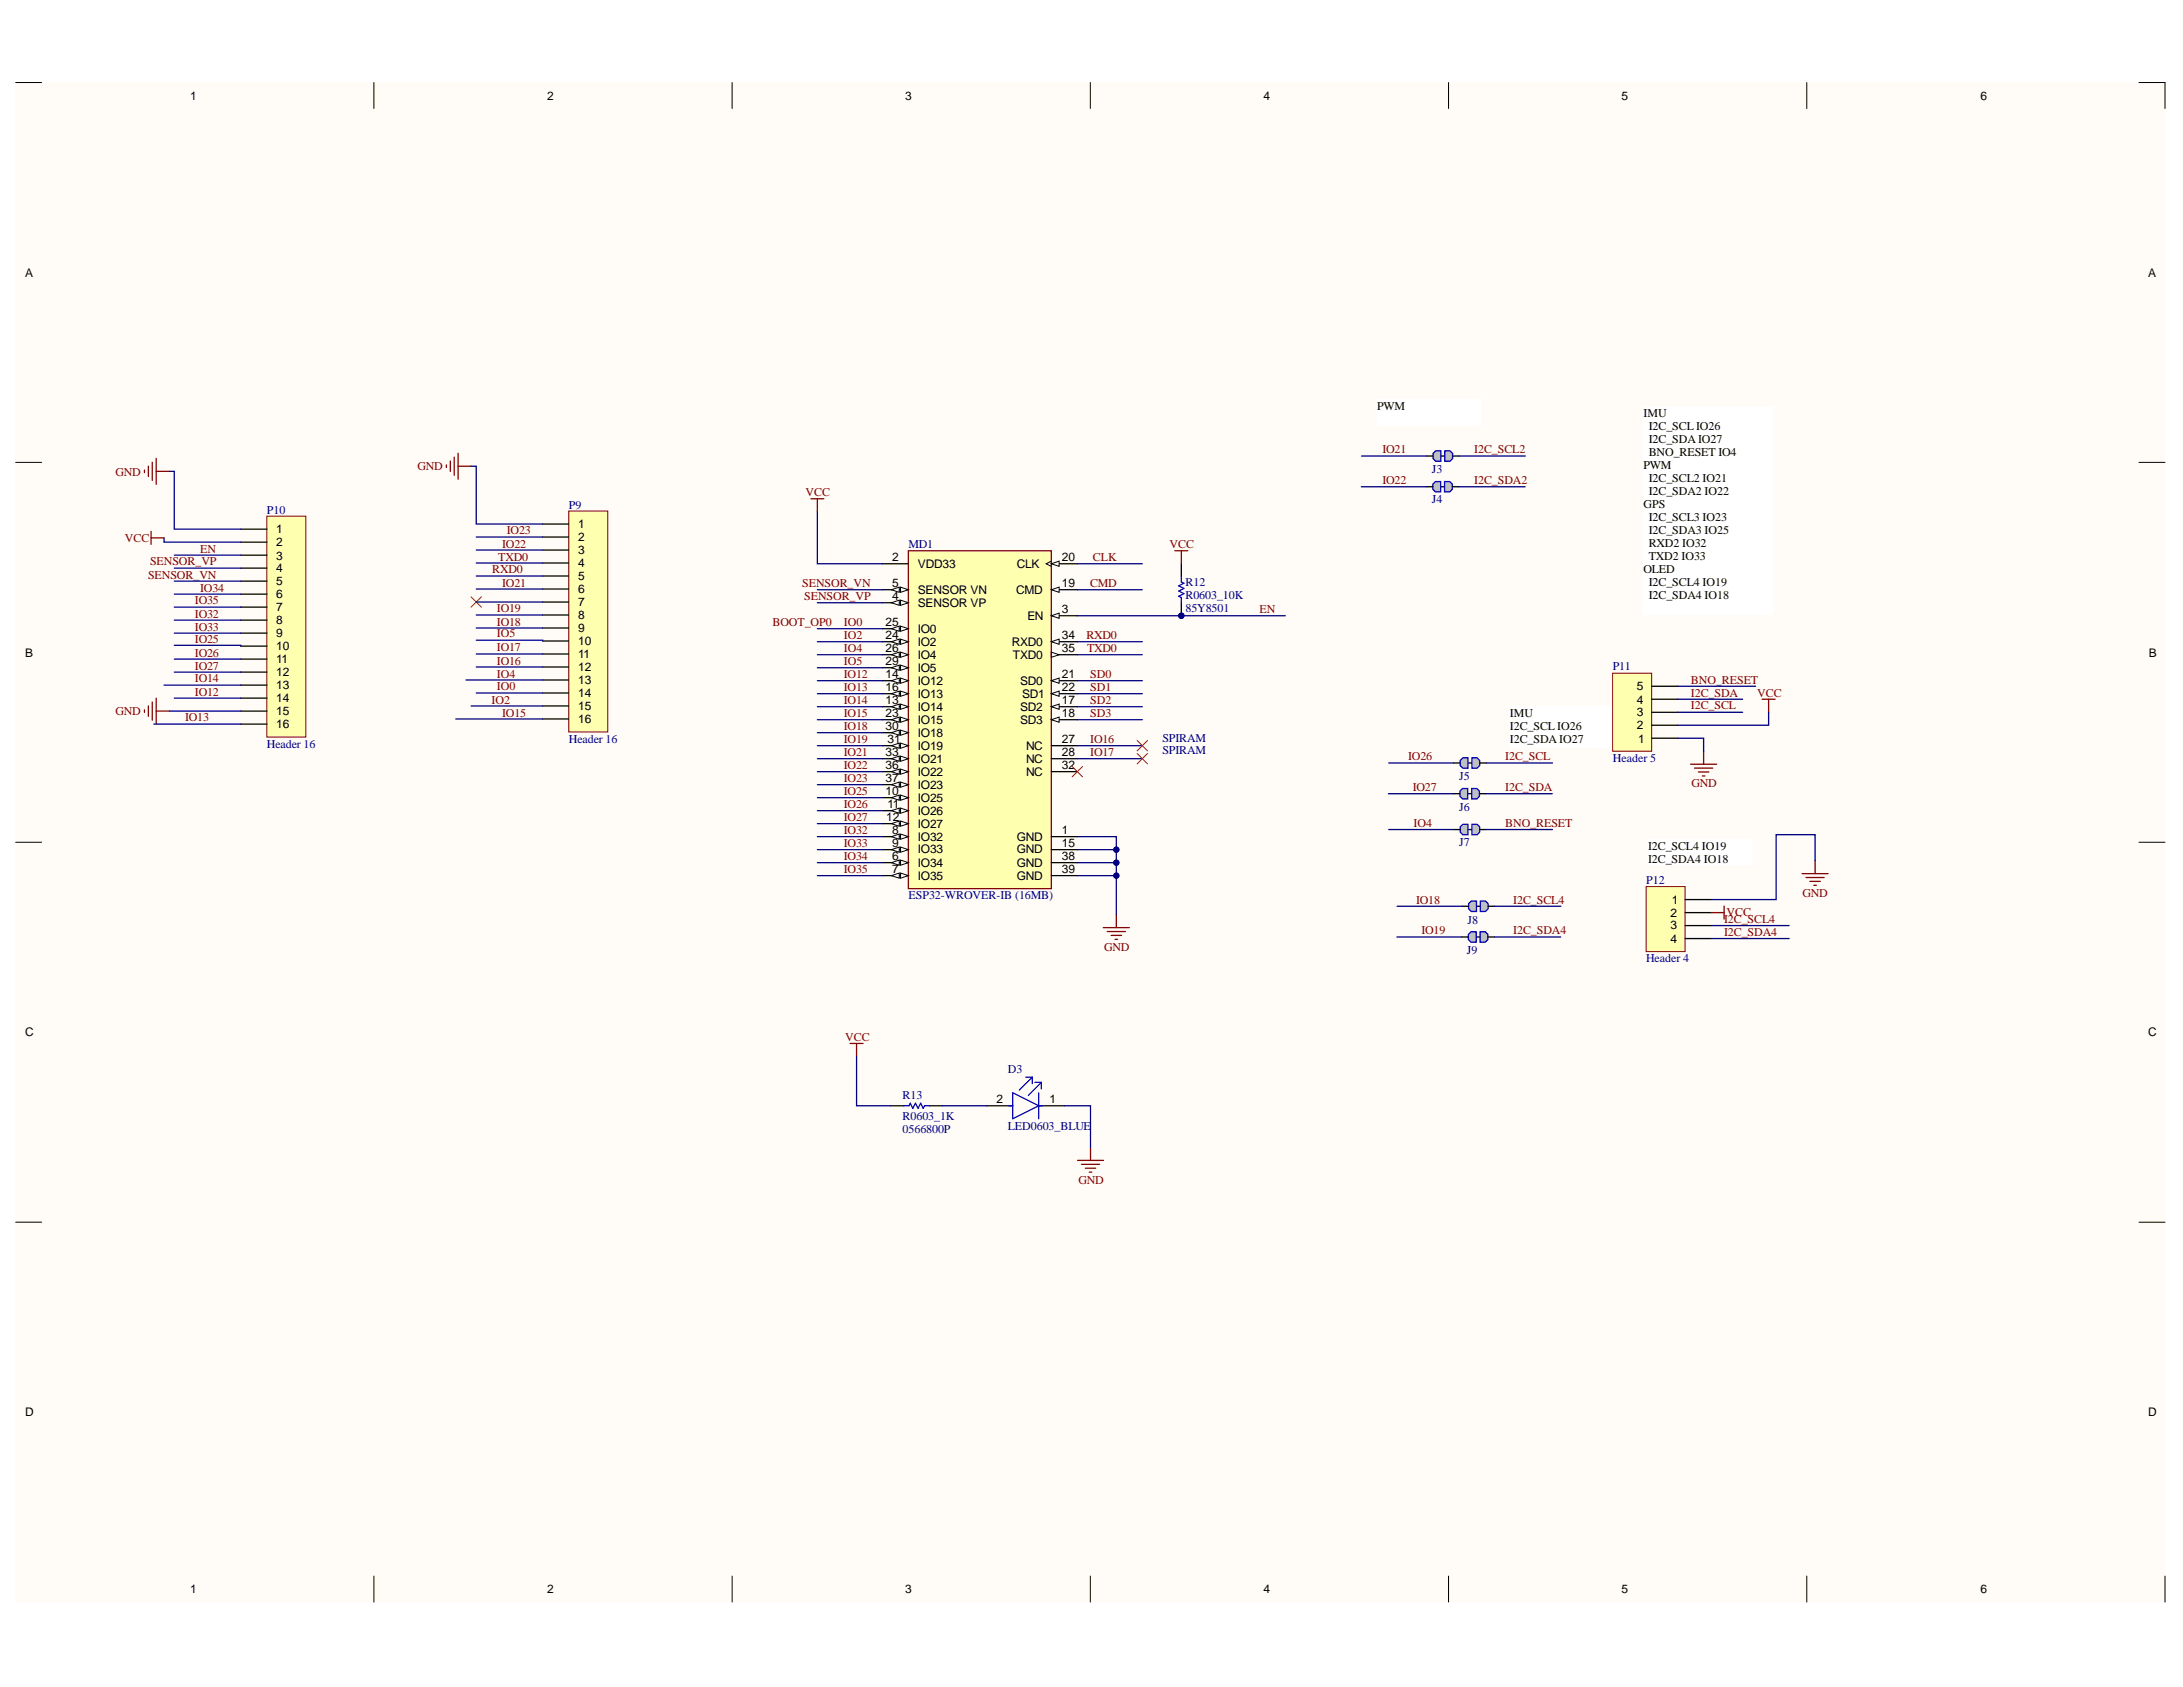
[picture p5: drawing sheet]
<svg xmlns="http://www.w3.org/2000/svg" width="279mm" height="216mm" viewBox="0 0 279 216" stroke-linecap="round" stroke-linejoin="round" font-family="sans-serif">
<defs><g id="words">
<g font-size="1.5">
<text x="24.4" y="12.8">1</text>
<text x="70" y="12.8">2</text>
<text x="115.9" y="12.8">3</text>
<text x="161.7" y="12.8">4</text>
<text x="207.5" y="12.8">5</text>
<text x="253.5" y="12.8">6</text>
<text x="3.2" y="35.4">A</text>
<text x="275" y="35.4">A</text>
<text x="176.3" y="52.4">PWM</text>
<text x="210.3" y="53.4">IMU</text>
<text x="211" y="55">I2C_SCLIO26</text>
<text x="211" y="56.7">I2C_SDAIO27</text>
<text x="211" y="58.4">BNO_RESET IO4</text>
<text x="210.3" y="60">PWM</text>
<text x="210.3" y="65">GPS</text>
<text x="211" y="61.7">I2C_SCL2 IO21</text>
<text x="211" y="63.4">I2C_SDA2 IO22</text>
<text x="35.4" y="68.2">1</text>
<text x="35.4" y="69.9">2</text>
<text x="35.4" y="71.6">3</text>
<text x="74" y="67.5">1</text>
<text x="74" y="69.2">2</text>
<text x="74" y="70.9">3</text>
<text x="114.2" y="71.9">2</text>
<text x="135.9" y="71.9">20</text>
<text x="211" y="66.7">I2C_SCL3 IO23</text>
<text x="211" y="68.4">I2C_SDA3 IO25</text>
<text x="211" y="70">RXD2 IO32</text>
<text x="211" y="71.7">TXD2 IO33</text>
<text x="35.4" y="73.2">4</text>
<text x="35.4" y="74.9">5</text>
<text x="35.4" y="76.6">6</text>
<text x="74" y="72.5">4</text>
<text x="74" y="74.2">5</text>
<text x="74" y="75.9">6</text>
<text x="74" y="77.5">7</text>
<text x="114.2" y="75.2">5</text>
<text x="114.2" y="76.8">4</text>
<text x="117.5" y="72.7">VDD33</text>
<text x="117.5" y="76">SENSOR VN</text>
<text x="117.5" y="77.7">SENSOR VP</text>
<text x="130.1" y="76">CMD</text>
<text x="130.2" y="72.7">CLK</text>
<text x="135.9" y="75.2">19</text>
<text x="210.3" y="73.4">OLED</text>
<text x="211" y="75">I2C_SCL4 IO19</text>
<text x="211" y="76.7">I2C_SDA4 IO18</text>
<text x="35.4" y="78.2">7</text>
<text x="35.4" y="79.9">8</text>
<text x="35.4" y="81.6">9</text>
<text x="35.4" y="83.2">10</text>
<text x="74" y="79.2">8</text>
<text x="74" y="80.9">9</text>
<text x="74" y="82.5">10</text>
<text x="113.3" y="80.1">25</text>
<text x="113.3" y="81.8">24</text>
<text x="113.3" y="83.4">26</text>
<text x="117.5" y="81">IO0</text>
<text x="117.5" y="82.7">IO2</text>
<text x="129.5" y="82.7">RXD0</text>
<text x="131.5" y="79.3">EN</text>
<text x="135.9" y="78.5">3</text>
<text x="135.9" y="81.8">34</text>
<text x="135.9" y="83.4">35</text>
<text x="3.2" y="84">B</text>
<text x="35.4" y="84.9">11</text>
<text x="35.4" y="86.6">12</text>
<text x="35.4" y="88.2">13</text>
<text x="35.4" y="89.9">14</text>
<text x="74" y="84.2">11</text>
<text x="74" y="85.9">12</text>
<text x="74" y="87.5">13</text>
<text x="74" y="89.2">14</text>
<text x="113.3" y="85.1">29</text>
<text x="113.3" y="86.8">14</text>
<text x="113.3" y="88.4">16</text>
<text x="117.5" y="84.3">IO4</text>
<text x="117.5" y="86">IO5</text>
<text x="117.5" y="87.7">IO12</text>
<text x="117.5" y="89.3">IO13</text>
<text x="129.7" y="84.3">TXD0</text>
<text x="130.6" y="87.7">SD0</text>
<text x="130.8" y="89.3">SD1</text>
<text x="135.9" y="86.8">21</text>
<text x="135.9" y="88.4">22</text>
<text x="209.5" y="88.3">5</text>
<text x="275" y="84">B</text>
<text x="35.4" y="91.6">15</text>
<text x="35.4" y="93.2">16</text>
<text x="74" y="90.9">15</text>
<text x="74" y="92.6">16</text>
<text x="113.3" y="90.1">13</text>
<text x="113.3" y="91.8">23</text>
<text x="113.3" y="93.4">30</text>
<text x="113.6" y="95.1">31</text>
<text x="117.5" y="91">IO14</text>
<text x="117.5" y="92.7">IO15</text>
<text x="117.5" y="94.3">IO18</text>
<text x="117.5" y="96">IO19</text>
<text x="130.6" y="91">SD2</text>
<text x="130.6" y="92.7">SD3</text>
<text x="131.3" y="96">NC</text>
<text x="135.9" y="90.1">17</text>
<text x="135.9" y="91.8">18</text>
<text x="135.9" y="95.1">27</text>
<text x="193.3" y="91.7">IMU</text>
<text x="193.3" y="93.4">I2C_SCLIO26</text>
<text x="193.3" y="95">I2C_SDAIO27</text>
<text x="209.5" y="93.3">2</text>
<text x="209.5" y="91.6">3</text>
<text x="209.5" y="90">4</text>
<text x="209.7" y="95">1</text>
<text x="113.3" y="96.8">33</text>
<text x="113.3" y="98.4">36</text>
<text x="113.3" y="100.1">37</text>
<text x="113.3" y="101.8">10</text>
<text x="117.5" y="97.6">IO21</text>
<text x="117.5" y="99.3">IO22</text>
<text x="117.5" y="100.9">IO23</text>
<text x="131.3" y="97.6">NC</text>
<text x="131.3" y="99.3">NC</text>
<text x="135.9" y="96.8">28</text>
<text x="135.9" y="98.4">32</text>
<text x="113.4" y="105.1">12</text>
<text x="113.6" y="103.4">11</text>
<text x="114.2" y="106.8">8</text>
<text x="117.5" y="102.6">IO25</text>
<text x="117.5" y="104.2">IO26</text>
<text x="117.5" y="105.9">IO27</text>
<text x="117.5" y="107.6">IO32</text>
<text x="130.2" y="107.6">GND</text>
<text x="135.9" y="106.8">1</text>
<text x="114.2" y="108.4">9</text>
<text x="114.2" y="110.1">6</text>
<text x="114.2" y="111.8">7</text>
<text x="117.5" y="109.2">IO33</text>
<text x="117.5" y="110.9">IO34</text>
<text x="117.5" y="112.6">IO35</text>
<text x="130.2" y="109.2">GND</text>
<text x="130.2" y="110.9">GND</text>
<text x="130.2" y="112.6">GND</text>
<text x="135.9" y="108.4">15</text>
<text x="135.9" y="110.1">38</text>
<text x="135.9" y="111.8">39</text>
<text x="210.9" y="108.7">I2C_SCL4 IO19</text>
<text x="210.9" y="110.4">I2C_SDA4 IO18</text>
<text x="213.8" y="117.3">2</text>
<text x="213.8" y="119">3</text>
<text x="214" y="115.7">1</text>
<text x="213.8" y="120.6">4</text>
<text x="3.2" y="132.6">C</text>
<text x="275" y="132.6">C</text>
<text x="127.5" y="141.2">2</text>
<text x="134.3" y="141.2">1</text>
<text x="3.2" y="181.3">D</text>
<text x="275" y="181.3">D</text>
<text x="24.4" y="203.9">1</text>
<text x="70" y="203.9">2</text>
<text x="115.9" y="203.9">3</text>
<text x="161.7" y="203.9">4</text>
<text x="207.5" y="203.9">5</text>
<text x="253.5" y="203.9">6</text>
</g>
<g font-size="1.5" fill="#800000">
<text x="176.9" y="58">IO21</text>
<text x="188.7" y="58">I2C_SCL2</text>
<text x="14.8" y="60.9">GND</text>
<text x="53.5" y="60.2">GND</text>
<text x="103.1" y="63.5">VCC</text>
<text x="176.9" y="62">IO22</text>
<text x="188.7" y="62">I2C_SDA2</text>
<text x="16" y="69.3">VCC</text>
<text x="25.6" y="70.8">EN</text>
<text x="63.8" y="71.8">TXD0</text>
<text x="64.3" y="70.1">IO22</text>
<text x="64.9" y="68.4">IO23</text>
<text x="139.9" y="71.9">CLK</text>
<text x="149.7" y="70.2">VCC</text>
<text x="18.9" y="74.1">SENSOR_VN</text>
<text x="19.2" y="72.4">SENSOR_VP</text>
<text x="24.9" y="77.4">IO35</text>
<text x="25.6" y="75.7">IO34</text>
<text x="63" y="73.4">RXD0</text>
<text x="64.3" y="75.1">IO21</text>
<text x="102.7" y="75.2">SENSOR_VN</text>
<text x="102.9" y="76.8">SENSOR_VP</text>
<text x="139.5" y="75.2">CMD</text>
<text x="24.9" y="79">IO32</text>
<text x="24.9" y="80.7">IO33</text>
<text x="24.9" y="82.3">IO25</text>
<text x="63.6" y="83.4">IO17</text>
<text x="63.6" y="81.6">IO5</text>
<text x="63.6" y="80.1">IO18</text>
<text x="63.6" y="78.4">IO19</text>
<text x="98.9" y="80.1">BOOT_OP0</text>
<text x="108" y="80.1">IO0</text>
<text x="108" y="81.8">IO2</text>
<text x="108" y="83.4">IO4</text>
<text x="139" y="81.8">RXD0</text>
<text x="139.1" y="83.4">TXD0</text>
<text x="161.2" y="78.5">EN</text>
<text x="24.9" y="84">IO26</text>
<text x="24.9" y="85.7">IO27</text>
<text x="24.9" y="87.3">IO14</text>
<text x="24.9" y="89">IO12</text>
<text x="63.6" y="88.3">IO0</text>
<text x="63.6" y="86.7">IO4</text>
<text x="63.6" y="85">IO16</text>
<text x="108" y="85.1">IO5</text>
<text x="108" y="86.8">IO12</text>
<text x="108" y="88.4">IO13</text>
<text x="139.5" y="86.8">SD0</text>
<text x="139.5" y="88.4">SD1</text>
<text x="216.4" y="89.2">I2C_SDA</text>
<text x="216.4" y="87.5">BNO_RESET</text>
<text x="224.9" y="89.2">VCC</text>
<text x="14.8" y="91.5">GND</text>
<text x="23.7" y="92.3">IO13</text>
<text x="62.9" y="90">IO2</text>
<text x="64.3" y="91.7">IO15</text>
<text x="108" y="90.1">IO14</text>
<text x="108" y="91.8">IO15</text>
<text x="108" y="93.4">IO18</text>
<text x="108" y="95.1">IO19</text>
<text x="139.5" y="90.1">SD2</text>
<text x="139.5" y="91.8">SD3</text>
<text x="139.5" y="95.1">IO16</text>
<text x="216.4" y="90.8">I2C_SCL</text>
<text x="108" y="96.8">IO21</text>
<text x="108" y="98.4">IO22</text>
<text x="108" y="100.1">IO23</text>
<text x="108" y="101.8">IO25</text>
<text x="139.5" y="96.8">IO17</text>
<text x="180.2" y="97.3">IO26</text>
<text x="180.8" y="101.3">IO27</text>
<text x="192.7" y="97.3">I2C_SCL</text>
<text x="192.7" y="101.3">I2C_SDA</text>
<text x="216.5" y="100.8">GND</text>
<text x="108" y="103.4">IO26</text>
<text x="108" y="105.1">IO27</text>
<text x="108" y="106.8">IO32</text>
<text x="180.9" y="105.8">IO4</text>
<text x="192.7" y="105.8">BNO_RESET</text>
<text x="108" y="108.4">IO33</text>
<text x="108" y="110.1">IO34</text>
<text x="108" y="111.8">IO35</text>
<text x="181.2" y="115.7">IO18</text>
<text x="181.9" y="119.5">IO19</text>
<text x="193.7" y="115.7">I2C_SCL4</text>
<text x="193.7" y="119.5">I2C_SDA4</text>
<text x="220.7" y="119.8">I2C_SDA4</text>
<text x="220.7" y="118.1">I2C_SCL4</text>
<text x="221" y="117.3">VCC</text>
<text x="230.7" y="114.8">GND</text>
<text x="141.3" y="121.7">GND</text>
<text x="108.2" y="133.2">VCC</text>
<text x="138" y="151.5">GND</text>
</g>
<g font-size="1.5" fill="#000080">
<text x="34.2" y="65.8">P10</text>
<text x="72.8" y="65.1">P9</text>
<text x="183.3" y="60.5">J3</text>
<text x="183.3" y="64.4">J4</text>
<text x="116.3" y="70.2">MD1</text>
<text x="151.7" y="75">R12</text>
<text x="151.7" y="76.7">R0603_10K</text>
<text x="151.7" y="78.3">85Y8501</text>
<text x="206.4" y="85.8">P11</text>
<text x="34.2" y="95.7">Header 16</text>
<text x="72.8" y="95">Header 16</text>
<text x="148.8" y="94.9">SPIRAM</text>
<text x="148.8" y="96.5">SPIRAM</text>
<text x="186.7" y="99.8">J5</text>
<text x="206.4" y="97.5">Header 5</text>
<text x="186.7" y="103.7">J6</text>
<text x="186.7" y="108.3">J7</text>
<text x="210.7" y="113.1">P12</text>
<text x="116.3" y="115.1">ESP32-WROVER-IB (16MB)</text>
<text x="187.8" y="118.2">J8</text>
<text x="187.8" y="122.1">J9</text>
<text x="210.7" y="123.1">Header 4</text>
<text x="129" y="137.4">D3</text>
<text x="115.5" y="140.7">R13</text>
<text x="115.5" y="143.4">R0603_1K</text>
<text x="115.5" y="145">0566800P</text>
<text x="129" y="144.7">LED0603_BLUE</text>
</g>
</g></defs>
<g fill="#fffcf8">
<path d="M2 10.6h275.1v194.4h-275.1z" fill-rule="evenodd"/>
<path d="M5.3 13.9h268.5v187.8h-268.5z" fill-rule="evenodd"/>
</g>
<g fill="none" stroke="#000" stroke-width=".13">
<path d="M2 10.6h3.3M47.9 10.6v3.3M93.7 10.6v3.3M139.5 10.6v3.3M185.4 10.6v3.3M231.2 10.6v3.3M273.8 10.6h3.3v3.3M2 59.2h3.3M273.8 59.2h3.3M2 107.8h3.3M273.8 107.8h3.3M2 156.4h3.3"/>
<path d="M273.8 156.4h3.3M47.9 201.7v3.3M93.7 201.7v3.3M139.5 201.7v3.3M185.4 201.7v3.3M231.2 201.7v3.3M277.1 201.7v3.3"/>
</g>
<path d="M108.8 133.5h1.7M109.6 133.5v1.7M137.9 148.5h3.3M138.4 149h2.3M138.9 149.5h1.3M139.4 150h.3M139.6 146.8v1.7" fill="none" stroke="#800000" stroke-width=".16"/>
<path d="M210.3 52.1h16.6v26.6h-16.6z" fill-rule="evenodd" fill="#fff"/>
<path d="M210.3 52.1h16.6v26.6h-16.6z" fill="none" stroke="#fff" stroke-width=".13"/>
<path d="M114 141.5h1.7M119 141.5h1.7" fill="none" stroke="#000" stroke-width=".16"/>
<path d="M115.7 141.5h.6l.2-.3 .3 .6 .4-.6 .3 .6 .3-.6 .4 .6 .1-.3h.7" fill="none" stroke="#00f" stroke-width=".16"/>
<path d="M193.3 90.4h13.3v5.3h-13.3z" fill-rule="evenodd" fill="#fff"/>
<path d="M193.3 90.4h13.3v5.3h-13.3z" fill="none" stroke="#fff" stroke-width=".13"/>
<path d="M216.4 97.8h3.3M216.9 98.3h2.3M217.4 98.8h1.3M217.9 99.3h.3M218 96.1v1.7M225.5 89.5h1.7M226.4 89.5v1.7" fill="none" stroke="#800000" stroke-width=".17"/>
<path d="M206.4 86.2h5v9.9h-5z" fill-rule="evenodd" fill="#ffffb0"/>
<path d="M206.4 86.2h5v9.9h-5z" fill="none" stroke="#800000" stroke-width=".13"/>
<path d="M211.4 94.5h3.3M211.4 92.8h3.3M211.4 91.2h3.3M211.4 89.5h3.3M211.4 87.8h3.3" fill="none" stroke="#000" stroke-width=".17"/>
<path d="M210.7 113.5h5v8.3h-5z" fill-rule="evenodd" fill="#ffffb0"/>
<path d="M210.7 113.5h5v8.3h-5z" fill="none" stroke="#800000" stroke-width=".13"/>
<path d="M215.7 115.1h3.3M215.7 116.8h3.3M215.7 118.5h3.3M215.7 120.1h3.3" fill="none" stroke="#000" stroke-width=".17"/>
<path d="M219 116.8h1.7M220.7 116v1.6M230.6 111.8h3.4M231.2 112.3h2.3M231.6 112.8h1.4M232.1 113.3h.4M232.3 110.1v1.7" fill="none" stroke="#800000" stroke-width=".17"/>
<path d="M210.9 107.4h13.4v3.3h-13.4z" fill-rule="evenodd" fill="#fff"/>
<path d="M210.9 107.4h13.4v3.3h-13.4z" fill="none" stroke="#fff" stroke-width=".13"/>
<path d="M176.2 51.1h13.3v3.3h-13.3z" fill-rule="evenodd" fill="#fff"/>
<path d="M176.2 51.1h13.3v3.3h-13.3z" fill="none" stroke="#fff" stroke-width=".13"/>
<path d="M19 59.7v1.3M19.5 59.2v2.3M20 58.7v3.3M57.1 59.5v.3M57.6 59v1.3M58.1 58.5v2.3M58.6 58v3.3M58.6 59.7h1.7M18.5 60.2v.3M19.3 68v1.7M19.3 68.8h1.7M20 60.3h1.7" fill="none" stroke="#800000" stroke-width=".16"/>
<path d="M72.8 65.4h5v28.3h-5z" fill-rule="evenodd" fill="#ffffb0"/>
<path d="M72.8 65.4h5v28.3h-5z" fill="none" stroke="#800000" stroke-width=".13"/>
<g fill="none" stroke="#000" stroke-width=".16">
<path d="M69.5 67.1h3.3M69.5 68.7h3.3M69.5 70.4h3.3M69.5 72.1h3.3M69.5 73.7h3.3M69.5 75.4h3.3M69.5 77h3.3M69.5 78.7h3.3M69.5 80.4h3.3M69.5 82h3.3M69.5 83.7h3.3M69.5 85.4h3.3"/>
<path d="M69.5 87h3.3M69.5 88.7h3.3M69.5 90.3h3.3M69.5 92h3.3"/>
</g>
<path d="M60.3 76.4l1.3 1.3M61.6 76.4l-1.3 1.3" fill="none" stroke="#f00" stroke-width=".13"/>
<path d="M34.2 66.1h4.9v28.2h-4.9z" fill-rule="evenodd" fill="#ffffb0"/>
<path d="M34.2 66.1h4.9v28.2h-4.9z" fill="none" stroke="#800000" stroke-width=".13"/>
<g fill="none" stroke="#000" stroke-width=".16">
<path d="M30.8 67.7h3.4M30.8 69.4h3.4M30.8 71h3.4M30.8 72.7h3.4M30.8 74.4h3.4M30.8 76h3.4M30.8 77.7h3.4M30.8 79.4h3.4M30.8 81h3.4M30.8 82.7h3.4M30.8 84.4h3.4M30.8 86h3.4"/>
<path d="M30.8 87.7h3.4M30.8 89.3h3.4M30.8 91h3.4M30.8 92.7h3.4"/>
</g>
<path d="M18.5 90.8v.4M19 90.3v1.4M19.5 89.8v2.4M20 89.3v3.4M20 91h1.7" fill="none" stroke="#800000" stroke-width=".16"/>
<path d="M183.4 58.4h2.5" fill="none" stroke="#000" stroke-width=".17"/>
<path d="M183.4 58l.3-.3h.7v1.3h-.7l-.3-.3z" fill-rule="evenodd" fill="#c0c0c0"/>
<path d="M183.4 58l.3-.3h.7v1.3h-.7l-.3-.3z" fill="none" stroke="#00f" stroke-width=".17"/>
<path d="M184.9 57.7h.7l.3 .3v.7l-.3 .3h-.7z" fill-rule="evenodd" fill="#c0c0c0"/>
<path d="M184.9 57.7h.7l.3 .3v.7l-.3 .3h-.7z" fill="none" stroke="#00f" stroke-width=".17"/>
<path d="M182.6 58.4h.8M185.9 58.4h.8M183.4 62.3h2.5" fill="none" stroke="#000" stroke-width=".17"/>
<path d="M183.4 62l.3-.4h.7v1.3h-.7l-.3-.3z" fill-rule="evenodd" fill="#c0c0c0"/>
<path d="M183.4 62l.3-.4h.7v1.3h-.7l-.3-.3z" fill="none" stroke="#00f" stroke-width=".17"/>
<path d="M184.9 61.6h.6l.4 .4v.6l-.4 .3h-.6z" fill-rule="evenodd" fill="#c0c0c0"/>
<path d="M184.9 61.6h.6l.4 .4v.6l-.4 .3h-.6z" fill="none" stroke="#00f" stroke-width=".17"/>
<path d="M182.6 62.3h.8M185.9 62.3h.8M186.9 97.6h2.5" fill="none" stroke="#000" stroke-width=".17"/>
<path d="M186.9 97.3l.3-.3h.7v1.3h-.7l-.3-.3z" fill-rule="evenodd" fill="#c0c0c0"/>
<path d="M186.9 97.3l.3-.3h.7v1.3h-.7l-.3-.3z" fill="none" stroke="#00f" stroke-width=".17"/>
<path d="M188.4 97h.7l.3 .3v.7l-.3 .3h-.7z" fill-rule="evenodd" fill="#c0c0c0"/>
<path d="M188.4 97h.7l.3 .3v.7l-.3 .3h-.7z" fill="none" stroke="#00f" stroke-width=".17"/>
<path d="M186.1 97.6h.8M189.4 97.6h.8M186.9 101.6h2.5" fill="none" stroke="#000" stroke-width=".17"/>
<path d="M186.9 101.2l.3-.3h.7v1.3h-.7l-.3-.3z" fill-rule="evenodd" fill="#c0c0c0"/>
<path d="M186.9 101.2l.3-.3h.7v1.3h-.7l-.3-.3z" fill="none" stroke="#00f" stroke-width=".17"/>
<path d="M188.4 100.9h.6l.4 .3v.7l-.4 .3h-.6z" fill-rule="evenodd" fill="#c0c0c0"/>
<path d="M188.4 100.9h.6l.4 .3v.7l-.4 .3h-.6z" fill="none" stroke="#00f" stroke-width=".17"/>
<path d="M186 101.6h.9M186.9 106.2h2.5M189.4 101.6h.8" fill="none" stroke="#000" stroke-width=".17"/>
<path d="M186.9 105.8l.3-.3h.7v1.3h-.7l-.3-.3z" fill-rule="evenodd" fill="#c0c0c0"/>
<path d="M186.9 105.8l.3-.3h.7v1.3h-.7l-.3-.3z" fill="none" stroke="#00f" stroke-width=".17"/>
<path d="M188.4 105.5h.7l.3 .3v.7l-.3 .3h-.7z" fill-rule="evenodd" fill="#c0c0c0"/>
<path d="M188.4 105.5h.7l.3 .3v.7l-.3 .3h-.7z" fill="none" stroke="#00f" stroke-width=".17"/>
<path d="M186.1 106.2h.8M188 116h2.5M189.4 106.2h.8" fill="none" stroke="#000" stroke-width=".17"/>
<path d="M188 115.6l.3-.3h.7v1.3h-.7l-.3-.3z" fill-rule="evenodd" fill="#c0c0c0"/>
<path d="M188 115.6l.3-.3h.7v1.3h-.7l-.3-.3z" fill="none" stroke="#00f" stroke-width=".17"/>
<path d="M189.5 115.3h.6l.4 .3v.7l-.4 .3h-.6z" fill-rule="evenodd" fill="#c0c0c0"/>
<path d="M189.5 115.3h.6l.4 .3v.7l-.4 .3h-.6z" fill="none" stroke="#00f" stroke-width=".17"/>
<path d="M187.1 116h.9M187.9 119.9h2.5M190.5 116h.8" fill="none" stroke="#000" stroke-width=".17"/>
<path d="M187.9 119.6l.4-.4h.6v1.4h-.6l-.4-.4z" fill-rule="evenodd" fill="#c0c0c0"/>
<path d="M187.9 119.6l.4-.4h.6v1.4h-.6l-.4-.4z" fill="none" stroke="#00f" stroke-width=".17"/>
<path d="M189.4 119.2h.7l.3 .4v.6l-.3 .4h-.7z" fill-rule="evenodd" fill="#c0c0c0"/>
<path d="M189.4 119.2h.7l.3 .4v.6l-.3 .4h-.7z" fill="none" stroke="#00f" stroke-width=".17"/>
<path d="M187.1 119.9h.8M190.4 119.9h.9" fill="none" stroke="#000" stroke-width=".17"/>
<path d="M126.3 141.5h3.3M132.9 141.5h3.4" fill="none" stroke="#000" stroke-width=".16"/>
<path d="M129.6 139.9l3.3 1.6-3.3 1.7zM131.3 137.9h.8M132.1 137.9l-1.6 1.6M132.1 137.9v.8M132.4 138.5h.9M132.9 139.9v3.3M133.3 138.5l-1.7 1.7M133.3 138.5v.9M129.1 141.5h.5M132.9 141.5h.5" fill="none" stroke="#00f" stroke-width=".16"/>
<g fill="none" stroke="#000080" stroke-width=".16">
<path d="M60.3 59.7h.7v7.4h8.5M21 68.8v.6h9.8M21.7 60.3h.6v7.4h8.5M22.3 79.4h8.5M22.3 77.7h8.5M22.3 76h8.5M22.3 74.4h8.5M22.3 72.7h8.5M22.3 71h8.5M61 78.7h8.5M61 77h8.5M61 75.4h8.5"/>
<path d="M61 73.7h8.5M61 72.1h8.5M61 70.4h8.5M61 68.7h8.5M19.7 92.7h11.1M21 87.7h9.8M21.7 91h9.1M22.3 82.6h8.5v.1M22.3 89.3h8.5M22.3 86h8.5M22.3 84.4h8.5M22.3 81h8.5"/>
<path d="M58.3 92h11.2M59.6 87h9.9M60.3 90.3h9.2M61 81.9h8.5v.1M61 88.7h8.5M61 85.4h8.5M61 83.7h8.5M61 80.4h8.5M109.6 135.2v6.3h4.4M120.7 141.5h5.6M136.3 141.5h3.3v5.3"/>
</g>
<g fill="none" stroke="#000080" stroke-width=".17">
<path d="M174.3 58.4h8.3M186.7 58.4h8.5M174.2 62.3h8.4M186.7 62.3h8.5M177.7 97.6h8.4M190.2 97.6h8.5M214.7 94.5h3.3v1.6M214.7 91.2h8.3M214.7 89.5h8.3M214.7 87.8h10M226.4 91.2v1.6h-11.7M177.7 101.6h8.3"/>
<path d="M177.7 106.2h8.4M178.8 119.9h8.3M178.8 116h8.3M190.2 101.6h8.5M190.2 106.2h8.5M191.3 119.9h8.4M191.3 116h8.5M219 118.5h10M232.3 110.1v-3.3h-5v8.3h-8.3M219 120.1h10"/>
</g>
<path d="M116.3 70.5h18.3v43.2h-18.3z" fill-rule="evenodd" fill="#ffffb0"/>
<path d="M116.3 70.5h18.3v43.2h-18.3z" fill="none" stroke="#800000" stroke-width=".16"/>
<path d="M112.9 72.1h3.4M112.9 75.5h3.4" fill="none" stroke="#000" stroke-width=".16"/>
<path d="M115.3 75.1l1 .4-1 .3z" fill="#f8fcff"/>
<path d="M115.3 75.1l1 .4-1 .3z" fill="none" stroke="#000" stroke-width=".13"/>
<path d="M114.1 75.5l1-.4v.7z" fill="#f8fcff"/>
<path d="M114.1 75.5l1-.4v.7z" fill="none" stroke="#000" stroke-width=".13"/>
<path d="M112.9 77.1h3.4" fill="none" stroke="#000" stroke-width=".16"/>
<path d="M115.3 76.8l1 .3-1 .4z" fill="#f8fcff"/>
<path d="M115.3 76.8l1 .3-1 .4z" fill="none" stroke="#000" stroke-width=".13"/>
<path d="M114.1 77.1l1-.3v.7z" fill="#f8fcff"/>
<path d="M114.1 77.1l1-.3v.7z" fill="none" stroke="#000" stroke-width=".13"/>
<path d="M112.9 80.5h3.4" fill="none" stroke="#000" stroke-width=".16"/>
<path d="M115.3 80.1l1 .4-1 .3z" fill="#f8fcff"/>
<path d="M115.3 80.1l1 .4-1 .3z" fill="none" stroke="#000" stroke-width=".13"/>
<path d="M114.1 80.5l1-.4v.7z" fill="#f8fcff"/>
<path d="M114.1 80.5l1-.4v.7z" fill="none" stroke="#000" stroke-width=".13"/>
<path d="M112.9 82.1h3.4" fill="none" stroke="#000" stroke-width=".16"/>
<path d="M115.3 81.8l1 .3-1 .4z" fill="#f8fcff"/>
<path d="M115.3 81.8l1 .3-1 .4z" fill="none" stroke="#000" stroke-width=".13"/>
<path d="M114.1 82.1l1-.3v.7z" fill="#f8fcff"/>
<path d="M114.1 82.1l1-.3v.7z" fill="none" stroke="#000" stroke-width=".13"/>
<path d="M112.9 83.8h3.4" fill="none" stroke="#000" stroke-width=".16"/>
<path d="M115.3 83.5l1 .3-1 .3z" fill="#f8fcff"/>
<path d="M115.3 83.5l1 .3-1 .3z" fill="none" stroke="#000" stroke-width=".13"/>
<path d="M114.1 83.8l1-.3v.6z" fill="#f8fcff"/>
<path d="M114.1 83.8l1-.3v.6z" fill="none" stroke="#000" stroke-width=".13"/>
<path d="M112.9 85.5h3.4" fill="none" stroke="#000" stroke-width=".16"/>
<path d="M115.3 85.1l1 .4-1 .3z" fill="#f8fcff"/>
<path d="M115.3 85.1l1 .4-1 .3z" fill="none" stroke="#000" stroke-width=".13"/>
<path d="M114.1 85.5l1-.4v.7z" fill="#f8fcff"/>
<path d="M114.1 85.5l1-.4v.7z" fill="none" stroke="#000" stroke-width=".13"/>
<path d="M112.9 87.1h3.4" fill="none" stroke="#000" stroke-width=".16"/>
<path d="M115.3 86.8l1 .3-1 .3z" fill="#f8fcff"/>
<path d="M115.3 86.8l1 .3-1 .3z" fill="none" stroke="#000" stroke-width=".13"/>
<path d="M114.1 87.1l1-.3v.6z" fill="#f8fcff"/>
<path d="M114.1 87.1l1-.3v.6z" fill="none" stroke="#000" stroke-width=".13"/>
<path d="M112.9 88.8h3.4" fill="none" stroke="#000" stroke-width=".16"/>
<path d="M115.3 88.4l1 .4-1 .3z" fill="#f8fcff"/>
<path d="M115.3 88.4l1 .4-1 .3z" fill="none" stroke="#000" stroke-width=".13"/>
<path d="M114.1 88.8l1-.4v.7z" fill="#f8fcff"/>
<path d="M114.1 88.8l1-.4v.7z" fill="none" stroke="#000" stroke-width=".13"/>
<path d="M112.9 90.4h3.4" fill="none" stroke="#000" stroke-width=".16"/>
<path d="M115.3 90.1l1 .3-1 .4z" fill="#f8fcff"/>
<path d="M115.3 90.1l1 .3-1 .4z" fill="none" stroke="#000" stroke-width=".13"/>
<path d="M114.1 90.4l1-.3v.7z" fill="#f8fcff"/>
<path d="M114.1 90.4l1-.3v.7z" fill="none" stroke="#000" stroke-width=".13"/>
<path d="M112.9 92.1h3.4" fill="none" stroke="#000" stroke-width=".16"/>
<path d="M115.3 91.8l1 .3-1 .3z" fill="#f8fcff"/>
<path d="M115.3 91.8l1 .3-1 .3z" fill="none" stroke="#000" stroke-width=".13"/>
<path d="M114.1 92.1l1-.3v.6z" fill="#f8fcff"/>
<path d="M114.1 92.1l1-.3v.6z" fill="none" stroke="#000" stroke-width=".13"/>
<path d="M112.9 93.8h3.4" fill="none" stroke="#000" stroke-width=".16"/>
<path d="M115.3 93.4l1 .4-1 .3z" fill="#f8fcff"/>
<path d="M115.3 93.4l1 .4-1 .3z" fill="none" stroke="#000" stroke-width=".13"/>
<path d="M114.1 93.8l1-.4v.7z" fill="#f8fcff"/>
<path d="M114.1 93.8l1-.4v.7z" fill="none" stroke="#000" stroke-width=".13"/>
<path d="M112.9 95.4h3.4" fill="none" stroke="#000" stroke-width=".16"/>
<path d="M115.3 95.1l1 .3-1 .4z" fill="#f8fcff"/>
<path d="M115.3 95.1l1 .3-1 .4z" fill="none" stroke="#000" stroke-width=".13"/>
<path d="M114.1 95.4l1-.3v.7z" fill="#f8fcff"/>
<path d="M114.1 95.4l1-.3v.7z" fill="none" stroke="#000" stroke-width=".13"/>
<path d="M112.9 97.1h3.4" fill="none" stroke="#000" stroke-width=".16"/>
<path d="M115.3 96.8l1 .3-1 .3z" fill="#f8fcff"/>
<path d="M115.3 96.8l1 .3-1 .3z" fill="none" stroke="#000" stroke-width=".13"/>
<path d="M114.1 97.1l1-.3v.6z" fill="#f8fcff"/>
<path d="M114.1 97.1l1-.3v.6z" fill="none" stroke="#000" stroke-width=".13"/>
<path d="M112.9 98.8h3.4" fill="none" stroke="#000" stroke-width=".16"/>
<path d="M115.3 98.4l1 .4-1 .3z" fill="#f8fcff"/>
<path d="M115.3 98.4l1 .4-1 .3z" fill="none" stroke="#000" stroke-width=".13"/>
<path d="M114.1 98.8l1-.4v.7z" fill="#f8fcff"/>
<path d="M114.1 98.8l1-.4v.7z" fill="none" stroke="#000" stroke-width=".13"/>
<path d="M112.9 100.4h3.4" fill="none" stroke="#000" stroke-width=".16"/>
<path d="M115.3 100.1l1 .3-1 .4z" fill="#f8fcff"/>
<path d="M115.3 100.1l1 .3-1 .4z" fill="none" stroke="#000" stroke-width=".13"/>
<path d="M114.1 100.4l1-.3v.7z" fill="#f8fcff"/>
<path d="M114.1 100.4l1-.3v.7z" fill="none" stroke="#000" stroke-width=".13"/>
<path d="M112.9 102.1h3.4" fill="none" stroke="#000" stroke-width=".16"/>
<path d="M115.3 101.8l1 .3-1 .3z" fill="#f8fcff"/>
<path d="M115.3 101.8l1 .3-1 .3z" fill="none" stroke="#000" stroke-width=".13"/>
<path d="M114.1 102.1l1-.3v.6z" fill="#f8fcff"/>
<path d="M114.1 102.1l1-.3v.6z" fill="none" stroke="#000" stroke-width=".13"/>
<path d="M112.9 103.7h3.4" fill="none" stroke="#000" stroke-width=".16"/>
<path d="M115.3 103.4l1 .3-1 .4z" fill="#f8fcff"/>
<path d="M115.3 103.4l1 .3-1 .4z" fill="none" stroke="#000" stroke-width=".13"/>
<path d="M114.1 103.7l1-.3v.7z" fill="#f8fcff"/>
<path d="M114.1 103.7l1-.3v.7z" fill="none" stroke="#000" stroke-width=".13"/>
<path d="M112.9 105.4h3.4" fill="none" stroke="#000" stroke-width=".16"/>
<path d="M115.3 105.1l1 .3-1 .3z" fill="#f8fcff"/>
<path d="M115.3 105.1l1 .3-1 .3z" fill="none" stroke="#000" stroke-width=".13"/>
<path d="M114.1 105.4l1-.3v.6z" fill="#f8fcff"/>
<path d="M114.1 105.4l1-.3v.6z" fill="none" stroke="#000" stroke-width=".13"/>
<path d="M112.9 107.1h3.4" fill="none" stroke="#000" stroke-width=".16"/>
<path d="M115.3 106.7l1 .4-1 .3z" fill="#f8fcff"/>
<path d="M115.3 106.7l1 .4-1 .3z" fill="none" stroke="#000" stroke-width=".13"/>
<path d="M114.1 107.1l1-.4v.7z" fill="#f8fcff"/>
<path d="M114.1 107.1l1-.4v.7z" fill="none" stroke="#000" stroke-width=".13"/>
<path d="M112.9 108.7h3.4" fill="none" stroke="#000" stroke-width=".16"/>
<path d="M115.3 108.4l1 .3-1 .4z" fill="#f8fcff"/>
<path d="M115.3 108.4l1 .3-1 .4z" fill="none" stroke="#000" stroke-width=".13"/>
<path d="M114.1 108.7l1-.3v.7z" fill="#f8fcff"/>
<path d="M114.1 108.7l1-.3v.7z" fill="none" stroke="#000" stroke-width=".13"/>
<path d="M112.9 110.4h3.4" fill="none" stroke="#000" stroke-width=".16"/>
<path d="M115.3 110.1l1 .3-1 .3z" fill="#f8fcff"/>
<path d="M115.3 110.1l1 .3-1 .3z" fill="none" stroke="#000" stroke-width=".13"/>
<path d="M114.1 110.4l1-.3v.6z" fill="#f8fcff"/>
<path d="M114.1 110.4l1-.3v.6z" fill="none" stroke="#000" stroke-width=".13"/>
<path d="M112.9 112.1h3.4" fill="none" stroke="#000" stroke-width=".16"/>
<path d="M115.3 111.7l1 .4-1 .3z" fill="#f8fcff"/>
<path d="M115.3 111.7l1 .4-1 .3z" fill="none" stroke="#000" stroke-width=".13"/>
<path d="M114.1 112.1l1-.4v.7z" fill="#f8fcff"/>
<path d="M114.1 112.1l1-.4v.7z" fill="none" stroke="#000" stroke-width=".13"/>
<path d="M134.6 72.1h3.3" fill="none" stroke="#000" stroke-width=".16"/>
<path d="M134.6 72.1l1-.3v.7z" fill="#f8fcff"/>
<path d="M134.6 72.1l1-.3v.7zM134.6 71.8l-.7 .3 .7 .4" fill="none" stroke="#000" stroke-width=".13"/>
<path d="M134.6 75.5h3.3" fill="none" stroke="#000" stroke-width=".16"/>
<path d="M134.6 75.5l1-.4v.7z" fill="#f8fcff"/>
<path d="M134.6 75.5l1-.4v.7z" fill="none" stroke="#000" stroke-width=".13"/>
<path d="M134.6 78.8h3.3" fill="none" stroke="#000" stroke-width=".16"/>
<path d="M134.6 78.8l1-.3v.6z" fill="#f8fcff"/>
<path d="M134.6 78.8l1-.3v.6z" fill="none" stroke="#000" stroke-width=".13"/>
<path d="M134.6 82.1h3.3" fill="none" stroke="#000" stroke-width=".16"/>
<path d="M134.6 82.1l1-.3v.7z" fill="#f8fcff"/>
<path d="M134.6 82.1l1-.3v.7z" fill="none" stroke="#000" stroke-width=".13"/>
<path d="M134.6 83.8h3.3" fill="none" stroke="#000" stroke-width=".16"/>
<path d="M134.6 83.5l1 .3-1 .3z" fill="#f8fcff"/>
<path d="M134.6 83.5l1 .3-1 .3z" fill="none" stroke="#000" stroke-width=".13"/>
<path d="M134.6 87.1h3.3" fill="none" stroke="#000" stroke-width=".16"/>
<path d="M134.6 87.1l1-.3v.6z" fill="#f8fcff"/>
<path d="M134.6 87.1l1-.3v.6z" fill="none" stroke="#000" stroke-width=".13"/>
<path d="M134.6 88.8h3.3" fill="none" stroke="#000" stroke-width=".16"/>
<path d="M134.6 88.8l1-.4v.7z" fill="#f8fcff"/>
<path d="M134.6 88.8l1-.4v.7z" fill="none" stroke="#000" stroke-width=".13"/>
<path d="M134.6 90.4h3.3" fill="none" stroke="#000" stroke-width=".16"/>
<path d="M134.6 90.4l1-.3v.7z" fill="#f8fcff"/>
<path d="M134.6 90.4l1-.3v.7z" fill="none" stroke="#000" stroke-width=".13"/>
<path d="M134.6 92.1h3.3" fill="none" stroke="#000" stroke-width=".16"/>
<path d="M134.6 92.1l1-.3v.6z" fill="#f8fcff"/>
<path d="M134.6 92.1l1-.3v.6z" fill="none" stroke="#000" stroke-width=".13"/>
<path d="M134.6 95.4h3.3M134.6 97.1h3.3M134.6 98.8h3.3M134.6 107.1h3.3M134.6 108.7h3.3M134.6 110.4h3.3M134.6 112.1h3.3" fill="none" stroke="#000" stroke-width=".16"/>
<g fill="none" stroke="#000080" stroke-width=".16">
<path d="M104.6 75.5h8.3M104.6 77.1h8.3M137.9 75.5h8.3M137.9 72.1h8.3M104.6 80.5h8.3M104.6 82.1h8.3M104.6 83.8h8.3M104.6 85.5h8.3M104.6 87.1h8.3M104.6 88.8h8.3M104.6 90.4h8.3M104.6 92.1h8.3"/>
<path d="M104.6 93.8h8.3M104.6 95.4h8.3M104.6 97.1h8.3M104.6 98.8h8.3M137.9 82.1h8.3M137.9 83.8h8.3M137.9 87.1h8.3M137.9 88.8h8.3M137.9 90.4h8.3M137.9 92.1h8.3M104.6 100.4h8.3M104.6 102.1h8.3"/>
<path d="M104.6 103.7h8.3M104.6 105.4h8.3M104.6 107.1h8.3M104.6 108.7h8.3M104.6 110.4h8.3M104.6 112.1h8.3M137.9 108.7h5"/>
</g>
<circle cx="142.9" cy="108.7" r=".33" fill="#000080"/>
<circle cx="142.9" cy="108.7" r=".33" fill="none" stroke="#000080" stroke-width=".13"/>
<path d="M137.9 110.4h5" fill="none" stroke="#000080" stroke-width=".16"/>
<circle cx="142.9" cy="110.4" r=".33" fill="#000080"/>
<circle cx="142.9" cy="110.4" r=".33" fill="none" stroke="#000080" stroke-width=".13"/>
<path d="M137.9 112.1h5" fill="none" stroke="#000080" stroke-width=".16"/>
<circle cx="142.9" cy="112.1" r=".33" fill="#000080"/>
<circle cx="142.9" cy="112.1" r=".33" fill="none" stroke="#000080" stroke-width=".13"/>
<circle cx="151.2" cy="78.8" r=".33" fill="#000080"/>
<circle cx="151.2" cy="78.8" r=".33" fill="none" stroke="#000080" stroke-width=".13"/>
<path d="M151.2 72.1v1.7M151.2 77.1v1.7" fill="none" stroke="#000" stroke-width=".16"/>
<circle cx="151.2" cy="78.8" r=".33" fill="#000080"/>
<circle cx="151.2" cy="78.8" r=".33" fill="none" stroke="#000080" stroke-width=".13"/>
<path d="M151.2 73.8v.7l.3 .1-.6 .4 .6 .3-.6 .3 .6 .4-.6 .3 .3 .2v.6" fill="none" stroke="#00f" stroke-width=".16"/>
<path d="M103.8 63.8h1.6M104.6 63.8v1.7M150.4 70.5h1.6M151.2 70.5v1.6M141.2 118.7h3.3M141.7 119.2h2.3M142.2 119.7h1.3M142.9 117.1v1.6M142.7 120.2h.3" fill="none" stroke="#800000" stroke-width=".16"/>
<path d="M137.2 98.1l1.4 1.3M138.6 98.1l-1.4 1.3" fill="none" stroke="#f00" stroke-width=".13"/>
<path d="M104.6 65.5v6.6h8.3M137.9 78.8h26.6" fill="none" stroke="#000080" stroke-width=".16"/>
<circle cx="151.2" cy="78.8" r=".33" fill="#000080"/>
<circle cx="151.2" cy="78.8" r=".33" fill="none" stroke="#000080" stroke-width=".13"/>
<path d="M137.9 95.4h8.3M137.9 97.1h8.3M137.9 107.1h5v10" fill="none" stroke="#000080" stroke-width=".16"/>
<path d="M145.5 94.8l1.4 1.3M145.5 96.4l1.4 1.4M146.9 94.8l-1.4 1.3M146.9 96.4l-1.4 1.4" fill="none" stroke="#f00" stroke-width=".13"/>
<circle cx="142.9" cy="108.7" r=".33" fill="#000080"/>
<circle cx="142.9" cy="108.7" r=".33" fill="none" stroke="#000080" stroke-width=".13"/>
<circle cx="142.9" cy="110.4" r=".33" fill="#000080"/>
<circle cx="142.9" cy="110.4" r=".33" fill="none" stroke="#000080" stroke-width=".13"/>
<circle cx="142.9" cy="112.1" r=".33" fill="#000080"/>
<circle cx="142.9" cy="112.1" r=".33" fill="none" stroke="#000080" stroke-width=".13"/>
<use href="#words"/>
</svg>
